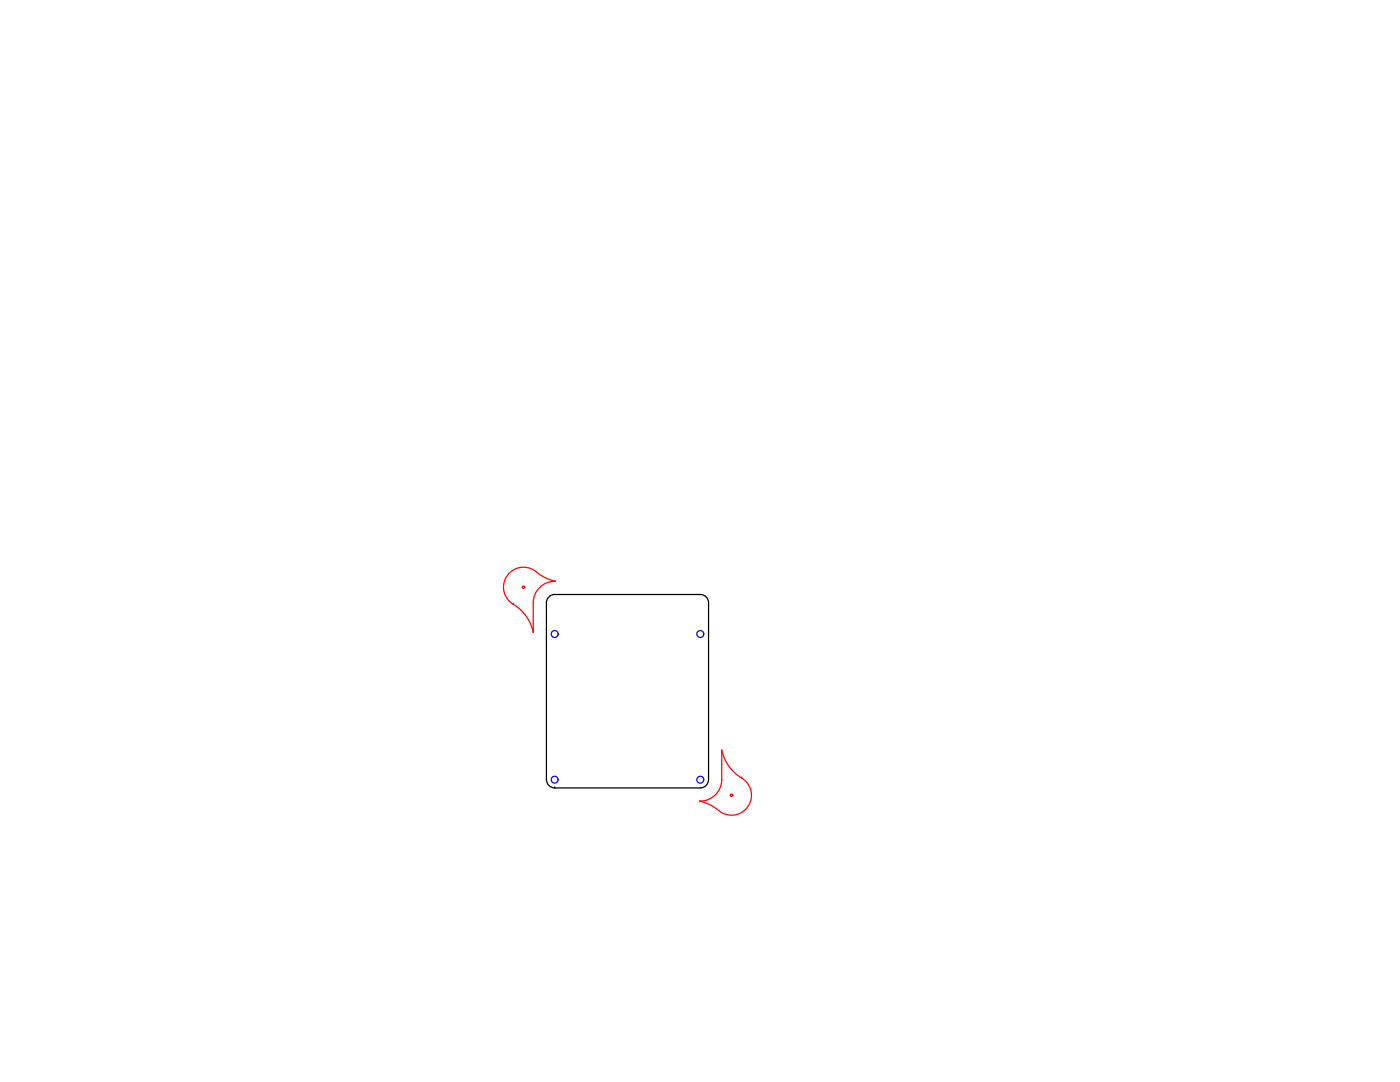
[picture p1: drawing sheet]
<svg xmlns="http://www.w3.org/2000/svg" width="279mm" height="216mm" viewBox="0 0 279 216" stroke-linecap="round" stroke-linejoin="round" font-family="sans-serif">
<!-- layer: 0 -->
<path d="M110.7 118.6a1.66 1.66 0 0 0-1.6 1.7v35.3a1.66 1.66 0 0 0 1.6 1.6M110.7 118.6h29M139.7 118.6a1.66 1.66 0 0 1 1.7 1.7v35.3a1.66 1.66 0 0 1-1.7 1.6h-29M110.7 157.2h.1" fill="none" stroke="#000" stroke-width=".25"/>
<g fill="none" stroke="#f00" stroke-width=".25">
<path d="M107.1 114.1a4 4 0 0 0-5.9 .7 4 4 0 0 0 1.2 5.8M107.1 114.1l1.5 1.1 2.3 .8a4.3 4.3 0 0 0-4.5 4.3v5.9M102.4 120.6a8.5 8.5 0 0 1 4 5.6M102.4 120.6h.1M148 155.3a4 4 0 0 1 1 6 4 4 0 0 1-6.1 0l-1.6-.9-1.7-.5M148 155.3h.1M148 155.3a8.5 8.5 0 0 1-4-5.7v6a4.3 4.3 0 0 1-4.4 4.3"/>
<circle cx="104.5" cy="117.2" r=".23"/>
<circle cx="146" cy="158.7" r=".23"/>
</g>
<g fill="none" stroke="#00f" stroke-width=".25">
<circle cx="110.7" cy="126.5" r=".69"/>
<circle cx="139.8" cy="126.5" r=".69"/>
<circle cx="110.7" cy="155.6" r=".69"/>
<circle cx="139.8" cy="155.6" r=".69"/>
</g>
</svg>
